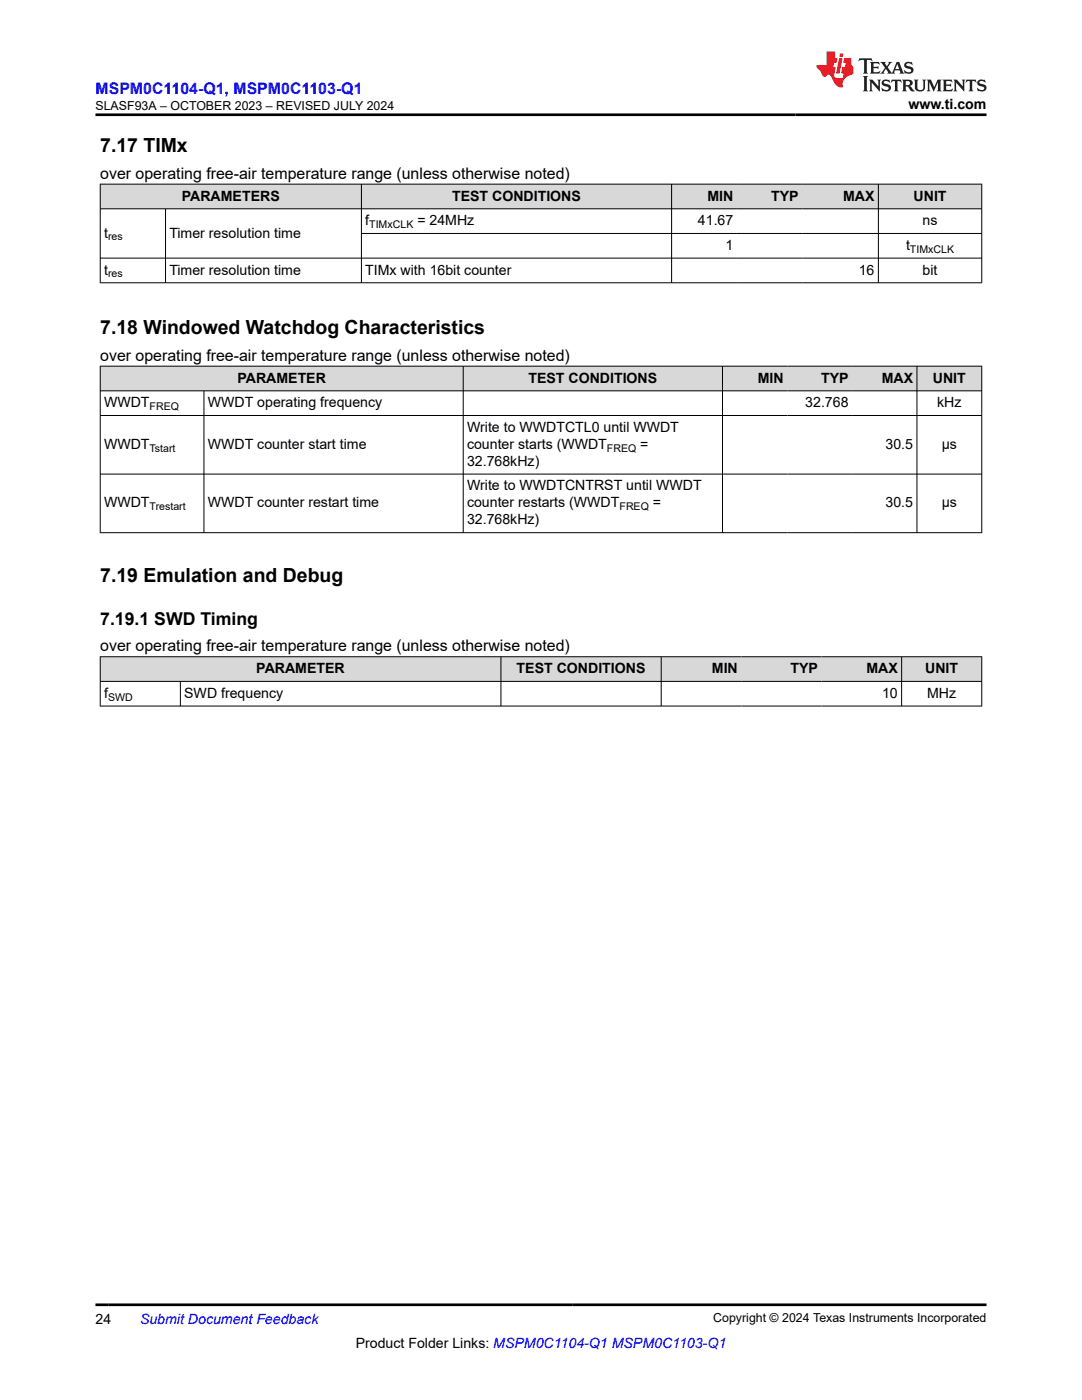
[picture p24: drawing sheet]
<svg xmlns="http://www.w3.org/2000/svg" width="216mm" height="279mm" viewBox="0 0 216 279" stroke-linecap="round" stroke-linejoin="round" font-family="sans-serif">
<defs><g id="words">
<g font-size="3.9">
<text x="20" y="30.3">7.17 TIMx</text>
<text x="20" y="66.6">7.18 Windowed Watchdog Characteristics</text>
<text x="20" y="116.1">7.19 Emulation and Debug</text>
</g>
<text font-size="3.5" x="20" y="124.7">7.19.1 SWD Timing</text>
<text font-size="3.2" fill="#00f" x="19" y="18.7">MSPM0C1104-Q1, MSPM0C1103-Q1</text>
<g font-size="3.2">
<text x="20" y="35.7">over operating free-air temperature range (unless otherwise noted)</text>
<text x="20" y="72">over operating free-air temperature range (unless otherwise noted)</text>
<text x="20" y="130">over operating free-air temperature range (unless otherwise noted)</text>
</g>
<g font-size="2.8">
<text x="181.3" y="21.8">www.ti.com</text>
<text x="36.3" y="40">PARAMETERS</text>
<text x="90.2" y="40">TEST CONDITIONS</text>
<text x="141.2" y="40">MIN</text>
<text x="153.9" y="40">TYP</text>
<text x="168.2" y="40">MAX</text>
<text x="182.3" y="40">UNIT</text>
<text x="20.8" y="47.4">t</text>
<text x="33.8" y="47.4">Timer resolution time</text>
<text x="72.9" y="44.9">f</text>
<text x="83.3" y="44.9">= 24MHz</text>
<text x="139.3" y="44.9">41.67</text>
<text x="184.1" y="44.9">ns</text>
<text x="144.8" y="49.9">1</text>
<text x="180.8" y="49.9">t</text>
<text x="20.8" y="54.8">t</text>
<text x="33.8" y="54.8">Timer resolution time</text>
<text x="72.9" y="54.8">TIMx with 16bit counter</text>
<text x="171.4" y="54.8">16</text>
<text x="184.1" y="54.8">bit</text>
<text x="47.4" y="76.4">PARAMETER</text>
<text x="105.4" y="76.4">TEST CONDITIONS</text>
<text x="151.2" y="76.4">MIN</text>
<text x="163.8" y="76.4">TYP</text>
<text x="175.9" y="76.4">MAX</text>
<text x="186.1" y="76.4">UNIT</text>
<text x="20.8" y="81.3">WWDT</text>
<text x="41.5" y="81.3">WWDT operating frequency</text>
<text x="160.7" y="81.3">32.768</text>
<text x="187" y="81.3">kHz</text>
<text x="20.8" y="89.6">WWDT</text>
<text x="41.5" y="89.6">WWDT counter start time</text>
<text x="93.2" y="86.2">Write to WWDTCTL0 until WWDT</text>
<text x="93.2" y="89.6">counter starts (WWDT</text>
<text x="127.8" y="89.6">=</text>
<text x="176.7" y="89.6">30.5</text>
<text x="187.9" y="89.6">µs</text>
<text x="93.2" y="93">32.768kHz)</text>
<text x="20.8" y="101.3">WWDT</text>
<text x="41.5" y="101.3">WWDT counter restart time</text>
<text x="93.2" y="97.9">Write to WWDTCNTRST until WWDT</text>
<text x="93.2" y="101.3">counter restarts (WWDT</text>
<text x="130.3" y="101.3">=</text>
<text x="176.7" y="101.3">30.5</text>
<text x="187.9" y="101.3">µs</text>
<text x="93.2" y="104.7">32.768kHz)</text>
<text x="51.1" y="134.3">PARAMETER</text>
<text x="103.1" y="134.3">TEST CONDITIONS</text>
<text x="142" y="134.3">MIN</text>
<text x="157.7" y="134.3">TYP</text>
<text x="172.9" y="134.3">MAX</text>
<text x="184.6" y="134.3">UNIT</text>
<text x="20.8" y="139.3">f</text>
<text x="36.8" y="139.3">SWD frequency</text>
<text x="176" y="139.3">10</text>
<text x="185" y="139.3">MHz</text>
<text x="19" y="264.2">24</text>
<text x="71" y="269">Product Folder Links: MSPM0C1104-Q1 MSPM0C1103-Q1</text>
</g>
<text font-size="2.8" fill="#00f" x="27.9" y="264.2">Submit Document Feedback</text>
<g font-size="2.5">
<text x="19.1" y="21.9">SLASF93A – OCTOBER 2023 – REVISED JULY 2024</text>
<text x="142.3" y="263.9">Copyright © 2024 Texas Instruments Incorporated</text>
</g>
<g font-size="2.1">
<text x="21.6" y="48">res</text>
<text x="73.7" y="45.5">TIMxCLK</text>
<text x="181.6" y="50.4">TIMxCLK</text>
<text x="21.6" y="55.4">res</text>
<text x="29.9" y="81.8">FREQ</text>
<text x="29.9" y="90.1">Tstart</text>
<text x="121.1" y="90.1">FREQ</text>
<text x="29.9" y="101.8">Trestart</text>
<text x="123.6" y="101.8">FREQ</text>
<text x="21.6" y="139.8">SWD</text>
</g>
</g></defs>
<g fill="#d8d8d8">
<path d="M20 36.8h175.9v4.9h-175.9z" fill-rule="evenodd"/>
<path d="M20.1 36.8h52v4.8h-52z" fill-rule="evenodd"/>
<path d="M72.2 36.8h61.7v4.8h-61.7z" fill-rule="evenodd"/>
<path d="M134.1 36.8h12.9v4.8h-12.9z" fill-rule="evenodd"/>
<path d="M147 36.8h13.1v4.8h-13.1z" fill-rule="evenodd"/>
<path d="M160.1 36.8h15.1v4.8h-15.1z" fill-rule="evenodd"/>
<path d="M175.3 36.8h20.5v4.8h-20.5z" fill-rule="evenodd"/>
</g>
<path d="M19.9 36.8h176.1M20 36.7v19.8M72.1 36.7v19.8M134 36.7v19.8M175.3 36.7v19.8M195.9 36.7v19.8M19.9 41.7h176.1M19.9 51.5h176.1M19.9 56.4h176.1M33 41.7v14.8M72.1 46.6h123.9" fill="none" stroke="#000" stroke-width=".2"/>
<g fill="#d8d8d8">
<path d="M20 73.1h175.9v4.9h-175.9z" fill-rule="evenodd"/>
<path d="M20.1 73.1h72.3v4.8h-72.3z" fill-rule="evenodd"/>
<path d="M92.5 73.1h51.6v4.8h-51.6z" fill-rule="evenodd"/>
<path d="M144.2 73.1h12.9v4.8h-12.9z" fill-rule="evenodd"/>
<path d="M157.1 73.1h12.9v4.8h-12.9z" fill-rule="evenodd"/>
<path d="M170 73.1h12.9v4.8h-12.9z" fill-rule="evenodd"/>
<path d="M183 73.1h12.8v4.8h-12.8z" fill-rule="evenodd"/>
</g>
<path d="M19.9 73.1h176.1M19.9 78h176.1M20 73v33.4M40.7 78v28.4M92.4 73v33.4M144.2 73v33.4M183 73v33.4M195.9 73v33.4M19.9 82.9h176.1M19.9 94.6h176.1M19.9 106.3h176.1" fill="none" stroke="#000" stroke-width=".2"/>
<g fill="#d8d8d8">
<path d="M20 131.1h175.9v4.9h-175.9z" fill-rule="evenodd"/>
<path d="M20.1 131.1h79.8v4.8h-79.8z" fill-rule="evenodd"/>
<path d="M100 131.1h31.9v4.8h-31.9z" fill-rule="evenodd"/>
<path d="M132 131.1h15.9v4.8h-15.9z" fill-rule="evenodd"/>
<path d="M147.9 131.1h16v4.8h-16z" fill-rule="evenodd"/>
<path d="M163.9 131.1h15.9v4.8h-15.9z" fill-rule="evenodd"/>
<path d="M180 131.1h15.8v4.8h-15.8z" fill-rule="evenodd"/>
</g>
<path d="M19.9 131.1h176.1M19.9 136h176.1M20 131v10M36 136v5M100 131v10M131.9 131v10M179.9 131v10M195.9 131v10M19.9 140.9h176.1" fill="none" stroke="#000" stroke-width=".2"/>
<path d="M171.5 11.6l-.2 .6 .5-.2h.6v.1v2.2l-.2 .4h1l-.2-.4v-2.2v-.1h.5l.5 .2-.1-.6zM173.6 12.4l.2 .3v1.6l-.2 .4h1.9l.1-.6a1.08 1.08 0 0 1-1.3 .2v-.7h.6l.4 .2v-.7l-.4 .2h-.6v-.5l.2-.2a1 1 0 0 1 1 .3l-.1-.5zM175.7 12.4l.9 1.1-1 1.2h.9l-.2-.2 .5-.8 .4 .8-.2 .2h1.6l-.2-.2 .2-.5h.9l.1 .5-.1 .2h.9l-.2-.4-.8-1.9h-.5l-.9 2.1-.9-1.1 .9-1h-.8l.2 .2-.4 .6-.4-.6 .2-.2zM179 12.8l.4 1h-.7zM180.7 12.5a.65 .65 0 0 0-.2 .7 .65 .65 0 0 0 .6 .5l.6 .1 .1 .3a.79 .79 0 0 1-.7 .4 .79 .79 0 0 1-.7-.5l.1 .7 .2-.1a.93 .93 0 0 0 1.1 0 .93 .93 0 0 0 .4-.9 1.46 1.46 0 0 0-1.2-.6l-.1-.3a1.09 1.09 0 0 1 1.2 .2l-.2-.6-.1 .1-.5-.2zM172.2 15.2l.2 .4v2.2l-.2 .4h1l-.2-.4v-2.2l.2-.4zM173.4 15.9l.2 .4v1.5l-.2 .4h.8l-.3-.4 .1-1.3 1.6 1.8v-2l.2-.4h-.7l.1 .2 .1 1.1-1.2-1.3zM176.2 16a.65 .65 0 0 0-.2 .8 .65 .65 0 0 0 .6 .4l.6 .2 .1 .2a.79 .79 0 0 1-.7 .4 .79 .79 0 0 1-.7-.5l.1 .7 .2-.1a.93 .93 0 0 0 1.1 .1 .93 .93 0 0 0 .4-1 1.46 1.46 0 0 0-1.2-.5l-.1-.4a1.09 1.09 0 0 1 1.2 .2l-.1-.6-.2 .1-.5-.1zM177.9 15.9l-.1 .6a.63 .63 0 0 1 .8-.3v1.6l-.3 .4h1l-.2-.4v-1.6a.66 .66 0 0 1 .8 .3l-.1-.6zM180 15.9l.2 .4v1.5l-.2 .4h1l-.2-.2-.1-.7h.5l.1 .2a.79 .79 0 0 0 1.2 .6l-1-.9a.61 .61 0 0 0 .6-.6 .61 .61 0 0 0-.5-.7zM180.8 16.2h.1a.47 .47 0 0 1 .5 .1 .47 .47 0 0 1 .1 .5l-.1 .1-.7 .1zM182.3 15.9l.2 .2a2.27 2.27 0 0 0 .4 2 1.04 1.04 0 0 0 1.7-.7v-1.3l.2-.2h-.8l.2 .4v1.1a.6 .6 0 0 1-.6 .6 .6 .6 0 0 1-.6-.6v-1.1l.3-.4zM184.9 15.9l.2 .4v1.5l-.2 .4h.8l-.3-.4v-1.4l.9 1.9 .9-1.9v1.4l-.3 .4h1l-.2-.4v-1.5l.2-.4h-.8l-.7 1.5-.6-1.5zM188.1 15.9l.2 .4v1.5l-.2 .4h1.9l.1-.6a1.09 1.09 0 0 1-1.3 .2v-.7h.6l.4 .2v-.6l-.4 .2h-.6v-.6l.2-.1a1.01 1.01 0 0 1 1 .3l-.1-.6zM190.2 15.9l.3 .4v1.5l-.3 .4h.8l-.2-.4v-1.3l1.6 1.8v-2l.2-.4h-.7l.2 .2v1.1l-1.2-1.3zM192.8 15.9l-.1 .6a.63 .63 0 0 1 .8-.3v1.6l-.3 .4h1l-.2-.4v-1.6a.66 .66 0 0 1 .8 .3l-.1-.6zM195.2 16a.65 .65 0 0 0-.2 .8 .65 .65 0 0 0 .6 .4l.6 .2 .2 .2a.79 .79 0 0 1-.7 .4 .79 .79 0 0 1-.7-.5l.1 .7 .2-.1a.93 .93 0 0 0 1 .1 .93 .93 0 0 0 .5-1 1.46 1.46 0 0 0-1.3-.5v-.4a1.09 1.09 0 0 1 1.2 .2l-.2-.6-.2 .1-.5-.1z" fill="#231f20"/>
<path d="M164.9 10.3v2.7h-2l.1 .4 .8 1a.95 .95 0 0 0 1 .9 .59 .59 0 0 1 .5-.4 .59 .59 0 0 1 .5 .3l.4 .8a1.59 1.59 0 0 0 2.1 1.4 1.61 1.61 0 0 1 1-2.3l1-.3-.1-1.5a1.59 1.59 0 0 1-.3-1.7h-1.5l-.2 .9h.6l-.2 .9h-.5l-.2 .9v.3l.4 .1-.1 .9h-.7a.73 .73 0 0 1-1-.7l.3-1.5h-.5l.1-.9h.5l.2-.9h-.5v-1.3zM167.4 11.6l-.6 3.1h.7l.6-3.1zM167.6 10.7l-.1 .6h.7l.1-.6z" fill="#ed1c24"/>
<path d="M19 22.9h177.8M19 260.4h177.8" fill="none" stroke="#000" stroke-width=".53"/>
<use href="#words"/>
</svg>
